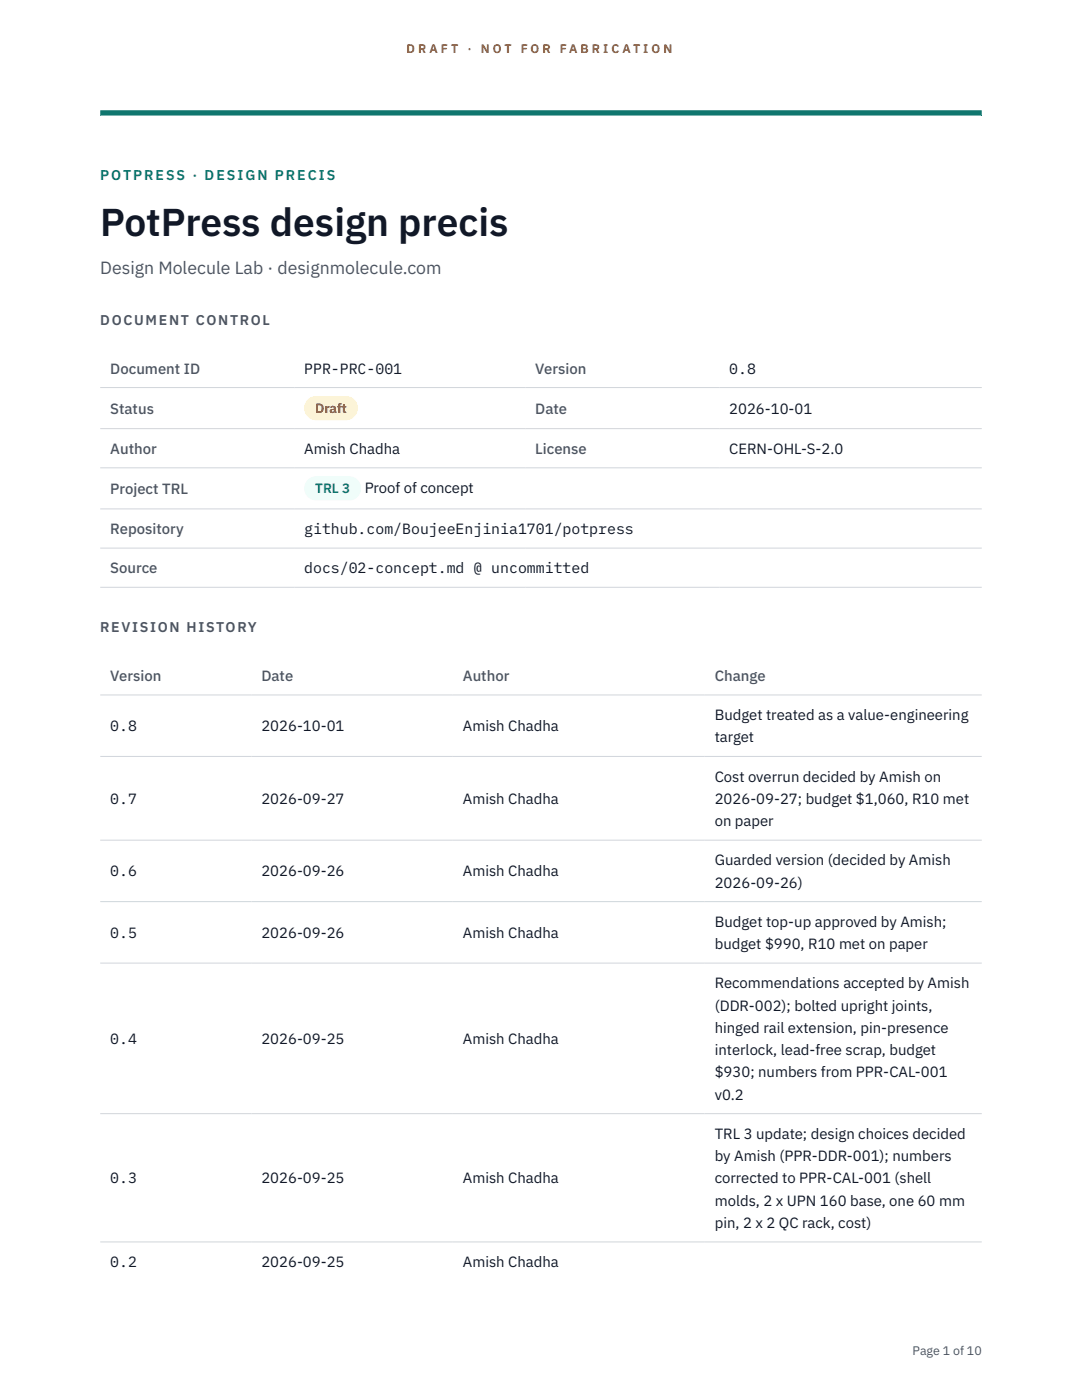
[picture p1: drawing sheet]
<svg xmlns="http://www.w3.org/2000/svg" width="216mm" height="279mm" viewBox="0 0 216 279" stroke-linecap="round" stroke-linejoin="round" font-family="sans-serif">
<defs><g id="words">
<text font-size="7.8" fill="#111827" x="20" y="47.1">PotPress design precis</text>
<text font-size="3.5" fill="#4b5563" x="20" y="54.6">Design Molecule Lab · designmolecule.com</text>
<g font-size="3" fill="#4b5563">
<text x="22" y="74.5">Document ID</text>
<text x="106.8" y="74.5">Version</text>
<text x="22" y="82.6">Status</text>
<text x="106.8" y="82.6">Date</text>
<text x="22" y="90.6">Author</text>
<text x="106.8" y="90.6">License</text>
<text x="22" y="98.6">Project TRL</text>
<text x="22" y="106.6">Repository</text>
<text x="22" y="114.4">Source</text>
<text x="22" y="135.9">Version</text>
<text x="52.2" y="135.9">Date</text>
<text x="92.4" y="135.9">Author</text>
<text x="142.6" y="135.9">Change</text>
</g>
<g font-size="3" fill="#111827">
<text x="60.7" y="74.5">PPR-PRC-001</text>
<text x="145.5" y="74.5">0.8</text>
<text x="145.5" y="82.6">2026-10-01</text>
<text x="60.7" y="90.6">Amish Chadha</text>
<text x="145.5" y="90.6">CERN-OHL-S-2.0</text>
<text x="72.8" y="98.5">Proof of concept</text>
<text x="60.7" y="106.6">github.com/BoujeeEnjinia1701/potpress</text>
<text x="60.7" y="114.4">docs/02-concept.md @ uncommitted</text>
<text x="142.6" y="143.7">Budget treated as a value-engineering</text>
<text x="22" y="145.9">0.8</text>
<text x="52.2" y="145.9">2026-10-01</text>
<text x="92.4" y="145.9">Amish Chadha</text>
<text x="142.6" y="148.2">target</text>
<text x="142.6" y="156">Cost overrun decided by Amish on</text>
<text x="22" y="160.4">0.7</text>
<text x="52.2" y="160.4">2026-09-27</text>
<text x="92.4" y="160.4">Amish Chadha</text>
<text x="142.6" y="160.4">2026-09-27; budget $1,060, R10 met</text>
<text x="142.6" y="164.9">on paper</text>
<text x="142.6" y="172.7">Guarded version (decided by Amish</text>
<text x="22" y="174.9">0.6</text>
<text x="52.2" y="174.9">2026-09-26</text>
<text x="92.4" y="174.9">Amish Chadha</text>
<text x="142.6" y="177.1">2026-09-26)</text>
<text x="142.6" y="185">Budget top-up approved by Amish;</text>
<text x="22" y="187.2">0.5</text>
<text x="52.2" y="187.2">2026-09-26</text>
<text x="92.4" y="187.2">Amish Chadha</text>
<text x="142.6" y="189.4">budget $990, R10 met on paper</text>
<text x="142.6" y="197.2">Recommendations accepted by Amish</text>
<text x="142.6" y="201.7">(DDR-002); bolted upright joints,</text>
<text x="22" y="208.3">0.4</text>
<text x="52.2" y="208.3">2026-09-25</text>
<text x="92.4" y="208.3">Amish Chadha</text>
<text x="142.6" y="206.1">hinged rail extension, pin-presence</text>
<text x="142.6" y="210.6">interlock, lead-free scrap, budget</text>
<text x="142.6" y="215">$930; numbers from PPR-CAL-001</text>
<text x="142.6" y="219.5">v0.2</text>
<text x="142.6" y="227.3">TRL 3 update; design choices decided</text>
<text x="142.6" y="231.7">by Amish (PPR-DDR-001); numbers</text>
<text x="22" y="236.2">0.3</text>
<text x="52.2" y="236.2">2026-09-25</text>
<text x="92.4" y="236.2">Amish Chadha</text>
<text x="142.6" y="236.2">corrected to PPR-CAL-001 (shell</text>
<text x="142.6" y="240.6">molds, 2 x UPN 160 base, one 60 mm</text>
<text x="142.6" y="245.1">pin, 2 x 2 QC rack, cost)</text>
<text x="22" y="252.9">0.2</text>
<text x="52.2" y="252.9">2026-09-25</text>
<text x="92.4" y="252.9">Amish Chadha</text>
</g>
<text font-size="2.8" fill="#0f766e" x="20" y="36">POTPRESS · DESIGN PRECIS</text>
<g font-size="2.8" fill="#4b5563">
<text x="20" y="64.8">DOCUMENT CONTROL</text>
<text x="20" y="126.2">REVISION HISTORY</text>
</g>
<text font-size="2.7" fill="#92400e" x="62.9" y="82.5">Draft</text>
<text font-size="2.7" fill="#0f766e" x="62.9" y="98.5">TRL 3</text>
<g font-size="2.5" fill="#b45309">
<text x="81.1" y="10.5">D R A F T</text>
<text x="93.3" y="10.5">·</text>
<text x="95.9" y="10.5">N O T</text>
<text x="103.9" y="10.5">F O R</text>
<text x="111.7" y="10.5">F A B R I C A T I O N</text>
</g>
<text font-size="2.5" fill="#4b5563" x="182.1" y="270.3">Page 1 of 10</text>
</g></defs>
<path d="M20 23.1h175.9zM20 22h175.9v1.1h-175.9z" fill-rule="evenodd" fill="#0f766e"/>
<g fill="none" stroke="#d1d5db" stroke-width=".2">
<path d="M20 77.3h175.9M20 85.5h175.9M20 93.4h175.9M20 101.6h175.9M20 109.4h175.9M20 117.2h175.9M20 138.7h175.9M20 151h175.9M20 167.7h175.9M20 179.9h175.9M20 192.2h175.9M20 222.3h175.9"/>
<path d="M20 247.9h175.9"/>
</g>
<path d="M60.7 79h10.7v4.9h-10.7z" fill="#fef3c7"/>
<path d="M60.7 95.1h11.4v4.8h-11.4z" fill="#f0fdfa"/>
<use href="#words"/>
</svg>
